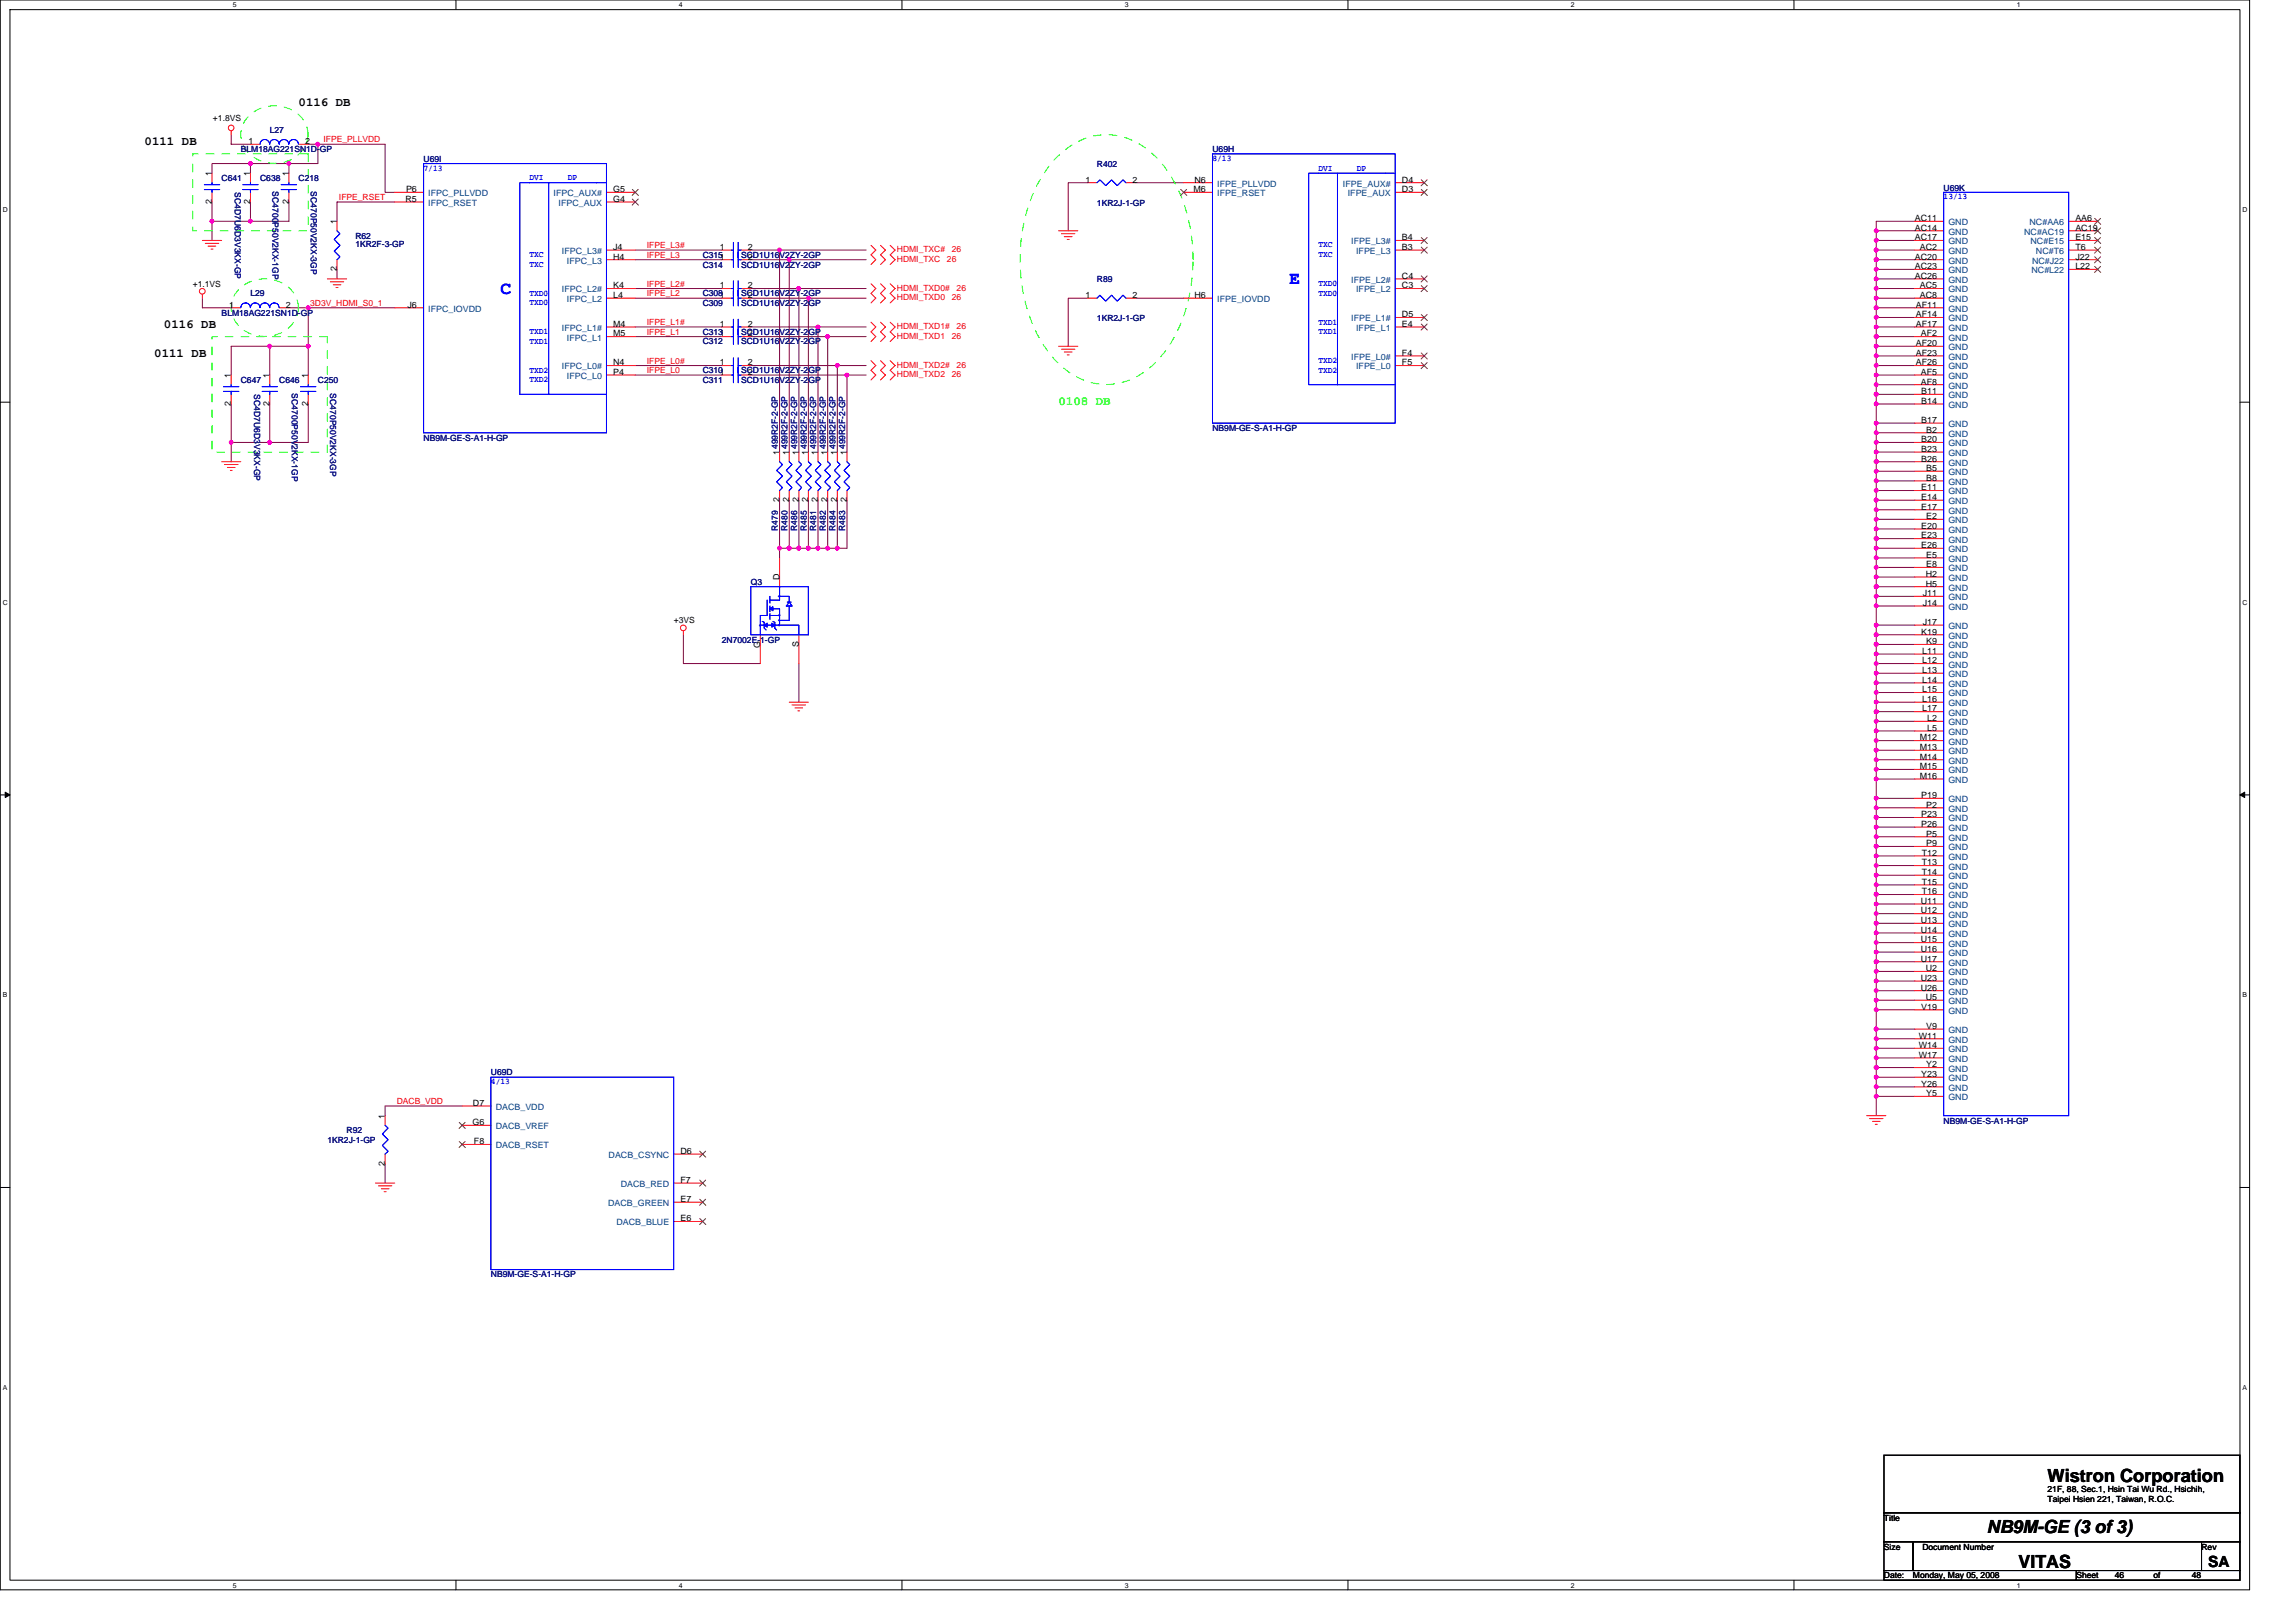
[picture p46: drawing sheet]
<svg xmlns="http://www.w3.org/2000/svg" width="297mm" height="210mm" viewBox="0 0 297 210" stroke-linecap="round" stroke-linejoin="round" font-family="sans-serif">
<defs><g id="words">
<g font-size="2.3" fill="#00f">
<text x="64.8" y="38">C</text>
<text x="166.8" y="36.8">E</text>
</g>
<g font-size="2.3">
<text x="264.9" y="191.7">Wistron Corporation</text>
<text x="257" y="198.4">NB9M-GE (3 of 3)</text>
<text x="261.2" y="202.9">VITAS</text>
</g>
<text font-size="2" x="285.7" y="202.7">SA</text>
<g font-size="1.6">
<text x="38.6" y="13.8">0116 DB</text>
<text x="18.7" y="18.8">0111 DB</text>
<text x="20" y="46.1">0111 DB</text>
<text x="21.2" y="42.4">0116 DB</text>
</g>
<text font-size="1.6" fill="#0f0" x="136.9" y="52.4">0108 DB</text>
<g font-size="1.6" fill="#00f">
<text x="100.3" y="77.3">.</text>
<text x="97.9" y="81">.</text>
<text x="100.3" y="79.8">.</text>
<text x="100.3" y="80.4">.</text>
<text x="100.3" y="81">.</text>
</g>
<g font-size="1.1">
<text x="27.6" y="15.7">+1.8VS</text>
<text x="27.4" y="22.8" transform="rotate(-90 27.4 22.8)">1</text>
<text x="32.1" y="18.6">1</text>
<text x="32.4" y="22.8" transform="rotate(-90 32.4 22.8)">1</text>
<text x="37.4" y="22.8" transform="rotate(-90 37.4 22.8)">1</text>
<text x="39.5" y="18.6">2</text>
<text x="140.4" y="23.6">1</text>
<text x="146.5" y="23.6">2</text>
<text x="154.5" y="23.6">N6</text>
<text x="181.4" y="23.6">D4</text>
<text x="27.4" y="26.4" transform="rotate(-90 27.4 26.4)">2</text>
<text x="32.4" y="26.4" transform="rotate(-90 32.4 26.4)">2</text>
<text x="37.4" y="26.4" transform="rotate(-90 37.4 26.4)">2</text>
<text x="43.6" y="29" transform="rotate(-90 43.6 29)">1</text>
<text x="52.5" y="26.1">R5</text>
<text x="52.5" y="24.9">P6</text>
<text x="79.3" y="24.9">G5</text>
<text x="79.3" y="26.1">G4</text>
<text x="154.4" y="24.9">M6</text>
<text x="181.4" y="24.9">D3</text>
<text x="247.7" y="28.6">AC11</text>
<text x="247.7" y="29.8">AC14</text>
<text x="268.5" y="29.8">AC19</text>
<text x="268.5" y="28.6">AA6</text>
<text x="43.6" y="35.1" transform="rotate(-90 43.6 35.1)">2</text>
<text x="79.3" y="32.3">J4</text>
<text x="79.3" y="33.6">H4</text>
<text x="93.1" y="32.3">1</text>
<text x="96.7" y="32.3">2</text>
<text x="96.7" y="33.6">2</text>
<text x="181.4" y="32.3">B3</text>
<text x="181.4" y="31.1">B4</text>
<text x="247.7" y="31.1">AC17</text>
<text x="247.7" y="34.8">AC23</text>
<text x="247.7" y="33.6">AC20</text>
<text x="248.4" y="32.3">AC2</text>
<text x="268.5" y="32.3">T6</text>
<text x="268.5" y="34.8">L22</text>
<text x="268.5" y="33.6">J22</text>
<text x="268.5" y="31.1">E15</text>
<text x="24.9" y="37.1">+1.1VS</text>
<text x="29.7" y="39.8">1</text>
<text x="37" y="39.8">2</text>
<text x="52.7" y="39.8">J6</text>
<text x="79.3" y="37.3">K4</text>
<text x="79.3" y="38.6">L4</text>
<text x="93.1" y="37.3">1</text>
<text x="96.7" y="38.6">2</text>
<text x="96.7" y="37.3">2</text>
<text x="140.4" y="38.6">1</text>
<text x="146.5" y="38.6">2</text>
<text x="154.5" y="38.6">H6</text>
<text x="181.4" y="37.3">C3</text>
<text x="181.4" y="36.1">C4</text>
<text x="181.4" y="41.1">D5</text>
<text x="247.7" y="36.1">AC26</text>
<text x="247.9" y="39.8">AF11</text>
<text x="247.9" y="41.1">AF14</text>
<text x="248.4" y="37.3">AC5</text>
<text x="248.4" y="38.6">AC8</text>
<text x="79.3" y="42.3">M4</text>
<text x="79.3" y="47.3">N4</text>
<text x="79.3" y="43.5">M5</text>
<text x="93.1" y="42.3">1</text>
<text x="93.1" y="47.3">1</text>
<text x="96.7" y="43.5">2</text>
<text x="96.7" y="42.3">2</text>
<text x="96.7" y="47.3">2</text>
<text x="181.4" y="42.3">E4</text>
<text x="181.4" y="47.3">F5</text>
<text x="181.4" y="46">F4</text>
<text x="247.9" y="44.8">AF20</text>
<text x="247.9" y="46">AF23</text>
<text x="247.9" y="47.3">AF26</text>
<text x="247.9" y="42.3">AF17</text>
<text x="248.5" y="43.5">AF2</text>
<text x="29.9" y="52.5" transform="rotate(-90 29.9 52.5)">2</text>
<text x="29.9" y="48.9" transform="rotate(-90 29.9 48.9)">1</text>
<text x="34.9" y="52.5" transform="rotate(-90 34.9 52.5)">2</text>
<text x="34.9" y="48.9" transform="rotate(-90 34.9 48.9)">1</text>
<text x="39.9" y="52.5" transform="rotate(-90 39.9 52.5)">2</text>
<text x="39.9" y="48.9" transform="rotate(-90 39.9 48.9)">1</text>
<text x="79.3" y="48.5">P4</text>
<text x="96.7" y="48.5">2</text>
<text x="248.5" y="49.8">AF8</text>
<text x="248.5" y="48.5">AF5</text>
<text x="248.6" y="51">B11</text>
<text x="248.6" y="52.3">B14</text>
<text x="100.8" y="58.9" transform="rotate(-90 100.8 58.9)">1499R2F-2-GP</text>
<text x="102.1" y="58.9" transform="rotate(-90 102.1 58.9)">1499R2F-2-GP</text>
<text x="103.3" y="58.9" transform="rotate(-90 103.3 58.9)">1499R2F-2-GP</text>
<text x="104.6" y="58.9" transform="rotate(-90 104.6 58.9)">1499R2F-2-GP</text>
<text x="105.8" y="58.9" transform="rotate(-90 105.8 58.9)">1499R2F-2-GP</text>
<text x="107.1" y="58.9" transform="rotate(-90 107.1 58.9)">1499R2F-2-GP</text>
<text x="108.3" y="58.9" transform="rotate(-90 108.3 58.9)">1499R2F-2-GP</text>
<text x="109.6" y="58.9" transform="rotate(-90 109.6 58.9)">1499R2F-2-GP</text>
<text x="248.6" y="59.7">B26</text>
<text x="248.6" y="54.7">B17</text>
<text x="248.6" y="57.2">B20</text>
<text x="248.6" y="58.5">B23</text>
<text x="249.2" y="56">B2</text>
<text x="100.8" y="65" transform="rotate(-90 100.8 65)">2</text>
<text x="102.1" y="65" transform="rotate(-90 102.1 65)">2</text>
<text x="103.3" y="65" transform="rotate(-90 103.3 65)">2</text>
<text x="104.6" y="65" transform="rotate(-90 104.6 65)">2</text>
<text x="105.8" y="65" transform="rotate(-90 105.8 65)">2</text>
<text x="107.1" y="65" transform="rotate(-90 107.1 65)">2</text>
<text x="108.3" y="65" transform="rotate(-90 108.3 65)">2</text>
<text x="109.6" y="65" transform="rotate(-90 109.6 65)">2</text>
<text x="248.6" y="63.5">E11</text>
<text x="248.6" y="64.7">E14</text>
<text x="248.6" y="66">E17</text>
<text x="249.2" y="61">B5</text>
<text x="249.2" y="62.2">B8</text>
<text x="248.6" y="68.4">E20</text>
<text x="248.6" y="69.7">E23</text>
<text x="248.6" y="70.9">E26</text>
<text x="249.2" y="67.2">E2</text>
<text x="100.8" y="75.1" transform="rotate(-90 100.8 75.1)">D</text>
<text x="248.7" y="77.2">J11</text>
<text x="249.1" y="74.7">H2</text>
<text x="249.1" y="75.9">H5</text>
<text x="249.2" y="72.2">E5</text>
<text x="249.2" y="73.4">E8</text>
<text x="87.2" y="80.7">+3VS</text>
<text x="98.3" y="83.9" transform="rotate(-90 98.3 83.9)">G</text>
<text x="103.3" y="83.8" transform="rotate(-90 103.3 83.8)">S</text>
<text x="248.6" y="82.1">K19</text>
<text x="248.7" y="78.4">J14</text>
<text x="248.7" y="80.9">J17</text>
<text x="249.2" y="83.4">K9</text>
<text x="248.7" y="88.3">L14</text>
<text x="248.7" y="89.6">L15</text>
<text x="248.7" y="84.6">L11</text>
<text x="248.7" y="85.9">L12</text>
<text x="248.7" y="87.1">L13</text>
<text x="248.4" y="95.8">M12</text>
<text x="248.7" y="90.8">L16</text>
<text x="248.7" y="92.1">L17</text>
<text x="249.3" y="93.3">L2</text>
<text x="249.3" y="94.6">L5</text>
<text x="248.4" y="97.1">M13</text>
<text x="248.4" y="100.8">M16</text>
<text x="248.4" y="99.5">M15</text>
<text x="248.4" y="98.3">M14</text>
<text x="248.6" y="105.8">P23</text>
<text x="248.6" y="107">P26</text>
<text x="248.6" y="103.3">P19</text>
<text x="249.2" y="104.5">P2</text>
<text x="248.6" y="110.7">T12</text>
<text x="248.6" y="112">T13</text>
<text x="248.6" y="113.2">T14</text>
<text x="249.2" y="108.3">P5</text>
<text x="249.2" y="109.5">P9</text>
<text x="248.5" y="117">U11</text>
<text x="248.5" y="119.5">U13</text>
<text x="248.5" y="118.2">U12</text>
<text x="248.6" y="115.7">T16</text>
<text x="248.6" y="114.5">T15</text>
<text x="248.5" y="120.7">U14</text>
<text x="248.5" y="122">U15</text>
<text x="248.5" y="124.4">U17</text>
<text x="248.5" y="123.2">U16</text>
<text x="249.1" y="125.7">U2</text>
<text x="248.5" y="126.9">U23</text>
<text x="248.5" y="128.2">U26</text>
<text x="248.6" y="130.7">V19</text>
<text x="249.1" y="129.4">U5</text>
<text x="248.2" y="135.6">W14</text>
<text x="248.2" y="136.9">W17</text>
<text x="248.2" y="134.4">W11</text>
<text x="249.2" y="133.2">V9</text>
<text x="61.2" y="143.1">D7</text>
<text x="248.6" y="139.4">Y23</text>
<text x="248.6" y="140.6">Y26</text>
<text x="249.2" y="138.1">Y2</text>
<text x="249.2" y="141.9">Y5</text>
<text x="49.8" y="144.8" transform="rotate(-90 49.8 144.8)">1</text>
<text x="61.1" y="145.6">G6</text>
<text x="61.3" y="148.1">F8</text>
<text x="88" y="149.3">D6</text>
<text x="49.8" y="150.9" transform="rotate(-90 49.8 150.9)">2</text>
<text x="88" y="153.1">F7</text>
<text x="88" y="155.6">E7</text>
<text x="88" y="158.1">E6</text>
<text x="243.7" y="196.8">Title</text>
<text x="264.9" y="193.1">21F, 88, Sec.1, Hsin Tai Wu Rd., Hsichih,</text>
<text x="264.9" y="194.4">Taipei Hsien 221, Taiwan, R.O.C.</text>
<text x="243.7" y="200.5">Size</text>
<text x="248.7" y="200.5">Document Number</text>
<text x="284.8" y="200.5">Rev</text>
<text x="243.7" y="204.3">Date:</text>
<text x="247.5" y="204.3">Monday, May 05, 2008</text>
<text x="268.6" y="204.3">Sheet</text>
<text x="273.6" y="204.3">46</text>
<text x="278.6" y="204.3">of</text>
<text x="283.6" y="204.3">48</text>
</g>
<g font-size="1.1" fill="#000080">
<text x="34.9" y="17.2">L27</text>
<text x="28.7" y="23.4">C641</text>
<text x="31.2" y="19.7">BLM18AG221SN1D-GP</text>
<text x="33.7" y="23.4">C638</text>
<text x="38.6" y="23.4">C218</text>
<text x="54.8" y="20.9">U69I</text>
<text x="141.9" y="21.5">R402</text>
<text x="156.9" y="19.7">U69H</text>
<text x="30.4" y="24.9" transform="rotate(90 30.4 24.9)">SC4D7U6D3V3KX-GP</text>
<text x="35.2" y="24.8" transform="rotate(90 35.2 24.8)">SC4700P50V2KX-1GP</text>
<text x="40.2" y="24.8" transform="rotate(90 40.2 24.8)">SC470P50V2KX-3GP</text>
<text x="141.9" y="26.6">1KR2J-1-GP</text>
<text x="251.5" y="24.7">U69K</text>
<text x="46" y="30.9">R62</text>
<text x="46" y="32">1KR2F-3-GP</text>
<text x="90.9" y="33.4">C3151</text>
<text x="90.9" y="34.6">C314</text>
<text x="95.9" y="33.4">SCD1U16V2ZY-2GP</text>
<text x="95.9" y="34.6">SCD1U16V2ZY-2GP</text>
<text x="28.7" y="40.9">BLM18AG221SN1D-GP</text>
<text x="32.4" y="38.4">L29</text>
<text x="90.9" y="39.6">C309</text>
<text x="90.9" y="38.4">C3081</text>
<text x="95.9" y="39.6">SCD1U16V2ZY-2GP</text>
<text x="95.9" y="38.4">SCD1U16V2ZY-2GP</text>
<text x="141.9" y="36.5">R89</text>
<text x="141.9" y="41.6">1KR2J-1-GP</text>
<text x="90.9" y="44.6">C312</text>
<text x="90.9" y="43.3">C3131</text>
<text x="95.9" y="44.6">SCD1U16V2ZY-2GP</text>
<text x="95.9" y="43.3">SCD1U16V2ZY-2GP</text>
<text x="31.2" y="49.6">C647</text>
<text x="32.9" y="51" transform="rotate(90 32.9 51)">SC4D7U6D3V3KX-GP</text>
<text x="36.1" y="49.6">C646</text>
<text x="37.7" y="50.9" transform="rotate(90 37.7 50.9)">SC4700P50V2KX-1GP</text>
<text x="41.1" y="49.6">C250</text>
<text x="42.7" y="50.9" transform="rotate(90 42.7 50.9)">SC470P50V2KX-3GP</text>
<text x="90.9" y="49.6">C311</text>
<text x="90.9" y="48.3">C3101</text>
<text x="95.9" y="49.6">SCD1U16V2ZY-2GP</text>
<text x="95.9" y="48.3">SCD1U16V2ZY-2GP</text>
<text x="54.8" y="57">NB9M-GE-S-A1-H-GP</text>
<text x="156.9" y="55.8">NB9M-GE-S-A1-H-GP</text>
<text x="100.6" y="68.7" transform="rotate(-90 100.6 68.7)">R479</text>
<text x="101.9" y="68.7" transform="rotate(-90 101.9 68.7)">R480</text>
<text x="103.1" y="68.7" transform="rotate(-90 103.1 68.7)">R486</text>
<text x="104.4" y="68.7" transform="rotate(-90 104.4 68.7)">R485</text>
<text x="105.6" y="68.7" transform="rotate(-90 105.6 68.7)">R481</text>
<text x="106.8" y="68.7" transform="rotate(-90 106.8 68.7)">R482</text>
<text x="108.1" y="68.7" transform="rotate(-90 108.1 68.7)">R484</text>
<text x="109.3" y="68.7" transform="rotate(-90 109.3 68.7)">R483</text>
<text x="97.1" y="75.7">Q3</text>
<text x="93.4" y="83.2">2N7002E-1-GP</text>
<text x="63.5" y="139.2">U69D</text>
<text x="42.4" y="147.9">1KR2J-1-GP</text>
<text x="44.8" y="146.6">R92</text>
<text x="251.5" y="145.4">NB9M-GE-S-A1-H-GP</text>
<text x="63.5" y="165.3">NB9M-GE-S-A1-H-GP</text>
</g>
<g font-size="1.1" fill="#f00">
<text x="41.9" y="18.4">IFPE_PLLVDD</text>
<text x="43.9" y="25.9">IFPE_RSET</text>
<text x="83.7" y="32.1">IFPE_L3#</text>
<text x="83.7" y="33.4">IFPE_L3</text>
<text x="116" y="33.9">HDMI_TXC</text>
<text x="116" y="32.6">HDMI_TXC#</text>
<text x="122.5" y="33.9">26</text>
<text x="123.1" y="32.6">26</text>
<text x="40.1" y="39.6">3D3V_HDMI_S0_1</text>
<text x="83.7" y="37.1">IFPE_L2#</text>
<text x="83.7" y="38.3">IFPE_L2</text>
<text x="116" y="38.9">HDMI_TXD0</text>
<text x="116" y="37.6">HDMI_TXD0#</text>
<text x="123.1" y="38.9">26</text>
<text x="123.8" y="37.6">26</text>
<text x="83.7" y="42.1">IFPE_L1#</text>
<text x="83.7" y="43.3">IFPE_L1</text>
<text x="83.7" y="47.1">IFPE_L0#</text>
<text x="116" y="43.8">HDMI_TXD1</text>
<text x="116" y="42.6">HDMI_TXD1#</text>
<text x="116" y="47.6">HDMI_TXD2#</text>
<text x="123.1" y="43.8">26</text>
<text x="123.8" y="42.6">26</text>
<text x="123.8" y="47.6">26</text>
<text x="83.7" y="48.3">IFPE_L0</text>
<text x="116" y="48.8">HDMI_TXD2</text>
<text x="123.1" y="48.8">26</text>
<text x="51.3" y="142.9">DACB_VDD</text>
</g>
<g font-size="1.1" fill="#00f">
<text x="54.8" y="22.1">7/13</text>
<text x="68.5" y="23.3">DVI</text>
<text x="73.5" y="23.3">DP</text>
<text x="156.9" y="20.8">8/13</text>
<text x="170.6" y="22.1">DVI</text>
<text x="175.5" y="22.1">DP</text>
<text x="251.5" y="25.8">13/13</text>
<text x="68.5" y="33.3">TXC</text>
<text x="68.5" y="34.5">TXC</text>
<text x="170.6" y="32">TXC</text>
<text x="170.6" y="33.3">TXC</text>
<text x="68.5" y="38.2">TXD0</text>
<text x="68.5" y="39.5">TXD0</text>
<text x="170.6" y="37">TXD0</text>
<text x="170.6" y="38.2">TXD0</text>
<text x="170.6" y="42">TXD1</text>
<text x="68.5" y="43.2">TXD1</text>
<text x="68.5" y="44.5">TXD1</text>
<text x="170.6" y="43.2">TXD1</text>
<text x="170.6" y="47">TXD2</text>
<text x="68.5" y="48.2">TXD2</text>
<text x="68.5" y="49.4">TXD2</text>
<text x="170.6" y="48.2">TXD2</text>
<text x="63.5" y="140.3">4/13</text>
</g>
<g font-size="1.1" fill="#004080">
<text x="55.4" y="26.6">IFPC_RSET</text>
<text x="55.4" y="25.4">IFPC_PLLVDD</text>
<text x="71.6" y="25.4">IFPC_AUX#</text>
<text x="72.3" y="26.6">IFPC_AUX</text>
<text x="157.5" y="25.4">IFPE_RSET</text>
<text x="157.5" y="24.2">IFPE_PLLVDD</text>
<text x="173.7" y="24.2">IFPE_AUX#</text>
<text x="174.4" y="25.4">IFPE_AUX</text>
<text x="252.1" y="29.1">GND</text>
<text x="262.6" y="29.1">NC#AA6</text>
<text x="72.7" y="32.9">IFPC_L3#</text>
<text x="73.3" y="34.1">IFPC_L3</text>
<text x="174.8" y="31.6">IFPE_L3#</text>
<text x="175.4" y="32.9">IFPE_L3</text>
<text x="252.1" y="31.6">GND</text>
<text x="252.1" y="32.9">GND</text>
<text x="252.1" y="35.4">GND</text>
<text x="252.1" y="30.4">GND</text>
<text x="252.1" y="34.1">GND</text>
<text x="261.9" y="30.4">NC#AC19</text>
<text x="262.7" y="31.6">NC#E15</text>
<text x="262.8" y="35.4">NC#L22</text>
<text x="262.9" y="34.1">NC#J22</text>
<text x="263.4" y="32.9">NC#T6</text>
<text x="55.4" y="40.3">IFPC_IOVDD</text>
<text x="72.7" y="37.8">IFPC_L2#</text>
<text x="73.3" y="39.1">IFPC_L2</text>
<text x="157.5" y="39.1">IFPE_IOVDD</text>
<text x="174.8" y="36.6">IFPE_L2#</text>
<text x="174.8" y="41.6">IFPE_L1#</text>
<text x="175.4" y="37.8">IFPE_L2</text>
<text x="252.1" y="36.6">GND</text>
<text x="252.1" y="37.8">GND</text>
<text x="252.1" y="39.1">GND</text>
<text x="252.1" y="40.3">GND</text>
<text x="252.1" y="41.6">GND</text>
<text x="72.7" y="42.8">IFPC_L1#</text>
<text x="72.7" y="47.8">IFPC_L0#</text>
<text x="73.3" y="44.1">IFPC_L1</text>
<text x="174.8" y="46.6">IFPE_L0#</text>
<text x="175.4" y="42.8">IFPE_L1</text>
<text x="175.4" y="47.8">IFPE_L0</text>
<text x="252.1" y="44.1">GND</text>
<text x="252.1" y="45.3">GND</text>
<text x="252.1" y="46.6">GND</text>
<text x="252.1" y="47.8">GND</text>
<text x="252.1" y="42.8">GND</text>
<text x="73.3" y="49">IFPC_L0</text>
<text x="252.1" y="50.3">GND</text>
<text x="252.1" y="51.5">GND</text>
<text x="252.1" y="49">GND</text>
<text x="252.1" y="52.8">GND</text>
<text x="252.1" y="55.3">GND</text>
<text x="252.1" y="56.5">GND</text>
<text x="252.1" y="57.8">GND</text>
<text x="252.1" y="59">GND</text>
<text x="252.1" y="60.3">GND</text>
<text x="252.1" y="61.5">GND</text>
<text x="252.1" y="62.7">GND</text>
<text x="252.1" y="64">GND</text>
<text x="252.1" y="65.2">GND</text>
<text x="252.1" y="67.7">GND</text>
<text x="252.1" y="69">GND</text>
<text x="252.1" y="70.2">GND</text>
<text x="252.1" y="71.5">GND</text>
<text x="252.1" y="66.5">GND</text>
<text x="252.1" y="72.7">GND</text>
<text x="252.1" y="73.9">GND</text>
<text x="252.1" y="75.2">GND</text>
<text x="252.1" y="76.4">GND</text>
<text x="252.1" y="77.7">GND</text>
<text x="252.1" y="78.9">GND</text>
<text x="252.1" y="81.4">GND</text>
<text x="252.1" y="82.7">GND</text>
<text x="252.1" y="83.9">GND</text>
<text x="252.1" y="88.9">GND</text>
<text x="252.1" y="85.2">GND</text>
<text x="252.1" y="86.4">GND</text>
<text x="252.1" y="87.6">GND</text>
<text x="252.1" y="90.1">GND</text>
<text x="252.1" y="91.4">GND</text>
<text x="252.1" y="92.6">GND</text>
<text x="252.1" y="93.9">GND</text>
<text x="252.1" y="95.1">GND</text>
<text x="252.1" y="97.6">GND</text>
<text x="252.1" y="96.4">GND</text>
<text x="252.1" y="101.3">GND</text>
<text x="252.1" y="100.1">GND</text>
<text x="252.1" y="98.8">GND</text>
<text x="252.1" y="105.1">GND</text>
<text x="252.1" y="106.3">GND</text>
<text x="252.1" y="107.5">GND</text>
<text x="252.1" y="103.8">GND</text>
<text x="252.1" y="108.8">GND</text>
<text x="252.1" y="111.3">GND</text>
<text x="252.1" y="112.5">GND</text>
<text x="252.1" y="113.8">GND</text>
<text x="252.1" y="110">GND</text>
<text x="252.1" y="117.5">GND</text>
<text x="252.1" y="120">GND</text>
<text x="252.1" y="116.3">GND</text>
<text x="252.1" y="115">GND</text>
<text x="252.1" y="118.7">GND</text>
<text x="252.1" y="121.2">GND</text>
<text x="252.1" y="122.5">GND</text>
<text x="252.1" y="125">GND</text>
<text x="252.1" y="123.7">GND</text>
<text x="252.1" y="127.5">GND</text>
<text x="252.1" y="126.2">GND</text>
<text x="252.1" y="129.9">GND</text>
<text x="252.1" y="131.2">GND</text>
<text x="252.1" y="128.7">GND</text>
<text x="252.1" y="133.7">GND</text>
<text x="252.1" y="136.2">GND</text>
<text x="252.1" y="137.4">GND</text>
<text x="252.1" y="134.9">GND</text>
<text x="64.1" y="143.6">DACB_VDD</text>
<text x="252.1" y="139.9">GND</text>
<text x="252.1" y="138.7">GND</text>
<text x="252.1" y="142.4">GND</text>
<text x="252.1" y="141.2">GND</text>
<text x="64.1" y="146.1">DACB_VREF</text>
<text x="64.1" y="148.6">DACB_RSET</text>
<text x="78.7" y="149.9">DACB_CSYNC</text>
<text x="80.3" y="153.6">DACB_RED</text>
<text x="78.7" y="156.1">DACB_GREEN</text>
<text x="79.8" y="158.6">DACB_BLUE</text>
</g>
<g font-size=".9">
<text x="30.1" y="1">5</text>
<text x="87.8" y="1">4</text>
<text x="145.5" y="1">3</text>
<text x="203.2" y="1">2</text>
<text x="260.9" y="1">1</text>
<text x=".4" y="27.5">D</text>
<text x="290.1" y="27.5">D</text>
<text x=".4" y="78.3">C</text>
<text x="290.1" y="78.3">C</text>
<text x=".4" y="129.1">B</text>
<text x="290.1" y="129.1">B</text>
<text x=".4" y="179.9">A</text>
<text x="290.1" y="179.9">A</text>
<text x="30.1" y="205.4">5</text>
<text x="87.8" y="205.4">4</text>
<text x="145.5" y="205.4">3</text>
<text x="203.2" y="205.4">2</text>
<text x="260.9" y="205.4">1</text>
</g>
</g></defs>
<path d="M0 0h291v205.7h-291zM1.3 1.2h288.5v203.3h-288.5z" fill="none" stroke="#000" stroke-width=".13"/>
<g fill="#fff">
<path d="M30.1 .1h.5v1h-.5z"/>
<path d="M30.1 204.6h.5v1h-.5z"/>
</g>
<path d="M59 0v1.2M59 204.5v1.2" fill="none" stroke="#000" stroke-width=".13"/>
<g fill="#fff">
<path d="M87.8 .1h.5v1h-.5z"/>
<path d="M87.8 204.6h.5v1h-.5z"/>
</g>
<path d="M116.7 0v1.2M116.7 204.5v1.2" fill="none" stroke="#000" stroke-width=".13"/>
<g fill="#fff">
<path d="M145.5 .1h.5v1h-.5z"/>
<path d="M145.5 204.6h.5v1h-.5z"/>
</g>
<path d="M174.4 0v1.2M174.4 204.5v1.2" fill="none" stroke="#000" stroke-width=".13"/>
<g fill="#fff">
<path d="M203.2 .1h.5v1h-.5z"/>
<path d="M203.2 204.6h.5v1h-.5z"/>
</g>
<path d="M232.1 0v1.2M232.1 204.5v1.2" fill="none" stroke="#000" stroke-width=".13"/>
<g fill="#fff">
<path d="M260.9 .1h.5v1h-.5z"/>
<path d="M260.9 204.6h.5v1h-.5z"/>
<path d="M.4 26.6h.6v1h-.6z"/>
<path d="M290.1 26.6h.6v1h-.6z"/>
<path d="M.4 77.4h.6v1h-.6z"/>
<path d="M290.1 77.4h.6v1h-.6z"/>
</g>
<path d="M0 52h1.3M289.8 52h1.2" fill="none" stroke="#000" stroke-width=".13"/>
<g fill="#fff">
<path d="M.4 128.3h.5v1h-.5z"/>
<path d="M290.1 128.3h.6v1h-.6z"/>
</g>
<path d="M0 102.9h1.3M289.8 102.9h1.2" fill="none" stroke="#000" stroke-width=".13"/>
<path d="M.7 102.5l.6 .4-.6 .3zM289.8 102.9l.6-.4v.7z" fill="#000" stroke="#000" stroke-width=".13"/>
<g fill="#fff">
<path d="M.4 179.1h.5v1h-.5z"/>
<path d="M290.1 179.1h.6v1h-.6z"/>
</g>
<path d="M0 153.7h1.3M289.8 153.7h1.2M243.7 199.5h3.8v3.7h-3.8zM243.7 188.3h46.1v7.5h-46.1zM243.7 195.8h46.1v3.7h-46.1zM247.5 199.5h37.3v3.7h-37.3zM284.8 199.5h5v3.7h-5zM243.7 203.2h24.9v1.3h-24.9zM268.6 203.2h21.2v1.3h-21.2z" fill="none" stroke="#000" stroke-width=".13"/>
<g fill="none" stroke="#800040" stroke-width=".13">
<path d="M29.9 17.4v1.3h2.5M39.9 18.7h9.9v6.2h1.3M41.1 18.7v2.5h-3.7v1.2M26.2 38.6v1.2h3.7M27.4 26.1v5M32.4 21.2h-5v1.2M32.4 26.1v2.5M37.4 21.2h-5v1.2M37.4 26.1v2.5h-10M37.4 39.8h13.7M39.9 39.8v8.7M43.6 34.9v1.2"/>
<path d="M51.1 26.1h-7.5v2.5M82.2 33.6h11.2M82.2 37.3h11.2M82.2 38.6h11.2M82.2 32.4h11.2M97.1 33.6h15M97.1 37.3h15M97.1 38.6h15M97.1 32.4h15M100.9 32.4v26.1M102.1 33.6v24.9M103.4 37.3v21.2"/>
<path d="M104.6 38.6v19.9M140.7 23.6h-2.5v6.3M140.7 38.6h-2.5v6.2M146.9 38.6h6.2M146.9 23.6h6.2M242.7 33.6h5M242.7 39.8h5M242.7 37.3h5M242.7 38.6h5M242.7 34.9h5M242.7 36.1h5M242.7 32.4h5"/>
<path d="M242.7 31.1h5M242.7 29.9h5M247.7 28.6h-5v105.8M29.9 52.3v7.5M34.9 44.8v3.7M34.9 52.3v5M39.9 52.3v5h-10M39.9 44.8h-10v3.7M82.2 43.6h11.2M82.2 47.3h11.2M82.2 48.5h11.2M82.2 42.3h11.2"/>
<path d="M97.1 43.6h15M97.1 47.3h15M97.1 48.5h15M97.1 42.3h15M105.8 42.3v16.2M107.1 43.6v14.9M108.3 47.3v11.2M109.6 48.5v10M242.7 59.8h5M242.7 58.5h5M242.7 57.3h5M242.7 56h5"/>
<path d="M242.7 54.8h5M242.7 43.6h5M242.7 49.8h5M242.7 47.3h5M242.7 48.5h5M242.7 44.8h5M242.7 46.1h5M242.7 52.3h5M242.7 51h5M242.7 42.3h5M242.7 41.1h5M100.9 64.7v7.5"/>
<path d="M102.1 64.7v6.3M103.4 64.7v6.3M104.6 64.7v6.3M105.8 64.7v6.3M107.1 64.7v6.3M108.3 64.7v6.3M109.6 64.7v6.3h-8.7M242.7 69.7h5M242.7 75.9h5M242.7 73.4h5M242.7 74.7h5M242.7 71h5"/>
<path d="M242.7 72.2h5M242.7 78.4h5M242.7 77.2h5M242.7 66h5M242.7 63.5h5M242.7 64.7h5M242.7 61h5M242.7 62.2h5M242.7 68.5h5M242.7 67.2h5M88.4 82.1v3.8h10M103.4 85.9v5"/>
<path d="M242.7 98.3h5M242.7 95.8h5M242.7 97.1h5M242.7 93.3h5M242.7 94.6h5M242.7 99.6h5M242.7 83.4h5M242.7 89.6h5M242.7 87.1h5M242.7 88.4h5M242.7 84.6h5M242.7 85.9h5"/>
<path d="M242.7 90.9h5M242.7 92.1h5M242.7 80.9h5M242.7 82.1h5M242.7 119.5h5M242.7 109.5h5M242.7 115.8h5M242.7 113.3h5M242.7 114.5h5M242.7 110.8h5M242.7 112h5M242.7 118.2h5"/>
<path d="M242.7 117h5M242.7 100.8h5M242.7 108.3h5M242.7 107h5M242.7 105.8h5M242.7 104.5h5M242.7 103.3h5M242.7 134.4v1.3h5M242.7 135.7v8.7M242.7 139.4h5M242.7 136.9h5M242.7 138.2h5"/>
<path d="M242.7 134.4h5M242.7 129.4h5M242.7 130.7h5M242.7 133.2h5M242.7 125.7h5M242.7 123.2h5M242.7 124.5h5M242.7 120.7h5M242.7 122h5M242.7 128.2h5M242.7 127h5M49.8 150.6v2.5"/>
<path d="M59.8 143.1h-10v1.3M242.7 141.9h5M242.7 140.7h5"/>
</g>
<g fill="#f0f" stroke="#f0f" stroke-width=".13">
<circle cx="242.7" cy="141.9" r=".24"/>
<circle cx="242.7" cy="140.6" r=".24"/>
<circle cx="242.7" cy="138.1" r=".24"/>
<circle cx="242.7" cy="136.9" r=".24"/>
<circle cx="242.7" cy="134.4" r=".24"/>
<circle cx="242.7" cy="129.4" r=".24"/>
<circle cx="242.7" cy="130.7" r=".24"/>
<circle cx="242.7" cy="133.2" r=".24"/>
<circle cx="242.7" cy="119.5" r=".24"/>
<circle cx="242.7" cy="124.4" r=".24"/>
<circle cx="242.7" cy="126.9" r=".24"/>
<circle cx="242.7" cy="123.2" r=".24"/>
<circle cx="242.7" cy="122" r=".24"/>
<circle cx="242.7" cy="120.7" r=".24"/>
<circle cx="242.7" cy="109.5" r=".24"/>
<circle cx="242.7" cy="115.7" r=".24"/>
<circle cx="242.7" cy="113.3" r=".24"/>
<circle cx="242.7" cy="114.5" r=".24"/>
<circle cx="242.7" cy="110.8" r=".24"/>
<circle cx="242.7" cy="112" r=".24"/>
<circle cx="242.7" cy="117" r=".24"/>
<circle cx="242.7" cy="118.2" r=".24"/>
<circle cx="242.7" cy="97.1" r=".24"/>
<circle cx="242.7" cy="100.8" r=".24"/>
<circle cx="242.7" cy="94.6" r=".24"/>
<circle cx="242.7" cy="95.8" r=".24"/>
<circle cx="242.7" cy="98.3" r=".24"/>
<circle cx="242.7" cy="93.3" r=".24"/>
<circle cx="242.7" cy="92.1" r=".24"/>
<circle cx="242.7" cy="108.3" r=".24"/>
<circle cx="242.7" cy="107" r=".24"/>
<circle cx="242.7" cy="105.8" r=".24"/>
<circle cx="242.7" cy="104.5" r=".24"/>
<circle cx="242.7" cy="103.3" r=".24"/>
<circle cx="242.7" cy="83.4" r=".24"/>
<circle cx="242.7" cy="88.4" r=".24"/>
<circle cx="242.7" cy="90.9" r=".24"/>
<circle cx="242.7" cy="85.9" r=".24"/>
<circle cx="242.7" cy="84.6" r=".24"/>
<circle cx="242.7" cy="87.1" r=".24"/>
<circle cx="242.7" cy="89.6" r=".24"/>
<circle cx="242.7" cy="69.7" r=".24"/>
<circle cx="242.7" cy="75.9" r=".24"/>
<circle cx="242.7" cy="73.4" r=".24"/>
<circle cx="242.7" cy="74.7" r=".24"/>
<circle cx="242.7" cy="77.2" r=".24"/>
<circle cx="242.7" cy="72.2" r=".24"/>
<circle cx="242.7" cy="80.9" r=".24"/>
<circle cx="242.7" cy="82.1" r=".24"/>
<circle cx="242.7" cy="59.7" r=".24"/>
<circle cx="242.7" cy="66" r=".24"/>
<circle cx="242.7" cy="64.7" r=".24"/>
<circle cx="242.7" cy="67.2" r=".24"/>
<circle cx="242.7" cy="62.2" r=".24"/>
<circle cx="242.7" cy="68.4" r=".24"/>
<circle cx="242.7" cy="61" r=".24"/>
<circle cx="242.7" cy="63.5" r=".24"/>
<circle cx="242.7" cy="58.5" r=".24"/>
<circle cx="242.7" cy="57.2" r=".24"/>
<circle cx="242.7" cy="56" r=".24"/>
<circle cx="242.7" cy="54.8" r=".24"/>
<circle cx="242.7" cy="43.5" r=".24"/>
<circle cx="242.7" cy="49.8" r=".24"/>
<circle cx="242.7" cy="47.3" r=".24"/>
<circle cx="242.7" cy="48.5" r=".24"/>
<circle cx="242.7" cy="44.8" r=".24"/>
<circle cx="242.7" cy="46" r=".24"/>
<circle cx="242.7" cy="51" r=".24"/>
<circle cx="242.7" cy="52.3" r=".24"/>
<circle cx="242.7" cy="33.6" r=".24"/>
<circle cx="242.7" cy="39.8" r=".24"/>
<circle cx="242.7" cy="38.6" r=".24"/>
<circle cx="242.7" cy="41.1" r=".24"/>
<circle cx="242.7" cy="37.3" r=".24"/>
<circle cx="242.7" cy="42.3" r=".24"/>
<circle cx="242.7" cy="34.8" r=".24"/>
<circle cx="242.7" cy="32.4" r=".24"/>
<circle cx="242.7" cy="31.1" r=".24"/>
<circle cx="242.7" cy="29.9" r=".24"/>
<circle cx="242.7" cy="99.6" r=".24"/>
<circle cx="242.7" cy="128.2" r=".24"/>
<circle cx="242.7" cy="36.1" r=".24"/>
<circle cx="242.7" cy="78.4" r=".24"/>
<circle cx="242.7" cy="125.7" r=".24"/>
<circle cx="242.7" cy="135.7" r=".24"/>
<circle cx="242.7" cy="139.4" r=".24"/>
<circle cx="242.7" cy="70.9" r=".24"/>
<circle cx="102.1" cy="70.9" r=".24"/>
<circle cx="103.3" cy="70.9" r=".24"/>
<circle cx="108.3" cy="70.9" r=".24"/>
<circle cx="100.8" cy="70.9" r=".24"/>
<circle cx="104.6" cy="70.9" r=".24"/>
<circle cx="105.8" cy="70.9" r=".24"/>
<circle cx="107.1" cy="70.9" r=".24"/>
<circle cx="100.8" cy="32.4" r=".24"/>
<circle cx="102.1" cy="33.6" r=".24"/>
<circle cx="103.3" cy="37.3" r=".24"/>
<circle cx="104.6" cy="38.6" r=".24"/>
<circle cx="105.8" cy="42.3" r=".24"/>
<circle cx="107.1" cy="43.5" r=".24"/>
<circle cx="108.3" cy="47.3" r=".24"/>
<circle cx="109.6" cy="48.5" r=".23"/>
<circle cx="39.9" cy="39.8" r=".24"/>
<circle cx="41.1" cy="18.7" r=".24"/>
<circle cx="34.9" cy="57.2" r=".24"/>
<circle cx="29.9" cy="57.2" r=".24"/>
<circle cx="34.9" cy="44.8" r=".24"/>
<circle cx="39.9" cy="44.8" r=".24"/>
<circle cx="32.4" cy="21.2" r=".24"/>
<circle cx="37.4" cy="21.2" r=".24"/>
<circle cx="32.4" cy="28.6" r=".24"/>
<circle cx="27.4" cy="28.6" r=".24"/>
</g>
<g fill="none" stroke="#f00" stroke-width=".13">
<path d="M29.9 16.9v.5M32.4 18.7h1.3M38.6 18.7h1.3M26.2 38.1v.5M26.2 31.1h2.5M26.6 31.5h1.7M26.9 31.9h1M27.3 32.2h.3M27.4 22.4v1.2M27.4 24.9v1.2M29.9 39.8h1.3M32.4 22.4v1.2"/>
<path d="M32.4 24.9v1.2M36.1 39.8h1.3M37.4 22.4v1.2M37.4 24.9v1.2M42.4 36.1h2.4M42.7 36.5h1.8M43.1 36.9h1M43.5 37.2h.2M43.6 28.6v1.3M43.6 33.6v1.3M51.1 39.8h3.7M51.1 24.9h3.7"/>
<path d="M51.1 26.1h3.7M78.5 38.6h3.7M78.5 32.4h3.7M78.5 37.3h3.7M78.5 24.9h3.7M78.5 33.6h3.7M78.5 26.1h3.7M93.4 38.6h1.2M93.4 32.4h1.2M93.4 37.3h1.2M93.4 33.6h1.2M95.9 38.6h1.2"/>
<path d="M95.9 32.4h1.2M95.9 37.3h1.2M95.9 33.6h1.2M112.7 36.7l.6 .6-.6 .7 .6 .6-.6 .6M112.7 31.7l.6 .7-.6 .6 .6 .6-.6 .6M113.9 36.7l.7 .6-.7 .7 .7 .6-.7 .6M113.9 31.7l.7 .7-.7 .6 .7 .6-.7 .6M115.2 36.7l.6 .6-.6 .7 .6 .6-.6 .6M115.2 31.7l.6 .7-.6 .6 .6 .6-.6 .6M136.9 29.9h2.5M137.3 30.2h1.8M137.7 30.6h1"/>
<path d="M138.1 31h.2M140.7 38.6h1.2M140.7 23.6h1.2M145.7 38.6h1.2M145.7 23.6h1.2M153.1 38.6h3.8M153.1 23.6h3.8M153.1 24.9h3.8M180.5 36.1h3.8M180.5 31.1h3.8M180.5 32.4h3.8M180.5 23.6h3.8"/>
<path d="M180.5 37.3h3.8M180.5 24.9h3.8M247.7 36.1h3.8M247.7 29.9h3.8M247.7 31.1h3.8M247.7 38.6h3.8M247.7 32.4h3.8M247.7 39.8h3.8M247.7 37.3h3.8M247.7 33.6h3.8M247.7 34.9h3.8M247.7 28.6h3.8"/>
<path d="M267.6 29.9h3.8M267.6 31.1h3.8M267.6 32.4h3.8M267.6 33.6h3.8M267.6 34.9h3.8M267.6 28.6h3.8M28.7 59.8h2.5M29.9 48.5v1.3M29.9 51v1.3M34.9 48.5v1.3M34.9 51v1.3M39.9 48.5v1.3"/>
<path d="M39.9 51v1.3M78.5 43.6h3.7M78.5 48.5h3.7M78.5 42.3h3.7M78.5 47.3h3.7M93.4 43.6h1.2M93.4 48.5h1.2M93.4 42.3h1.2M93.4 47.3h1.2M95.9 43.6h1.2M95.9 48.5h1.2M95.9 42.3h1.2"/>
<path d="M95.9 47.3h1.2M100.9 58.5v1.3M102.1 58.5v1.3M103.4 58.5v1.3M104.6 58.5v1.3M105.8 58.5v1.3M107.1 58.5v1.3M108.3 58.5v1.3M109.6 58.5v1.3M112.7 41.7l.6 .6-.6 .6 .6 .7-.6 .6M112.7 46.7l.6 .6-.6 .6 .6 .6-.6 .7M113.9 41.7l.7 .6-.7 .6 .7 .7-.7 .6"/>
<path d="M113.9 46.7l.7 .6-.7 .6 .7 .6-.7 .7M115.2 41.7l.6 .6-.6 .6 .6 .7-.6 .6M115.2 46.7l.6 .6-.6 .6 .6 .6-.6 .7M136.9 44.8h2.5M137.3 45.2h1.8M137.7 45.6h1M138.1 45.9h.2M180.5 41.1h3.8M180.5 42.3h3.8M180.5 46.1h3.8M180.5 47.3h3.8M247.7 59.8h3.8"/>
<path d="M247.7 44.8h3.8M247.7 43.6h3.8M247.7 48.5h3.8M247.7 41.1h3.8M247.7 42.3h3.8M247.7 46.1h3.8M247.7 47.3h3.8M247.7 49.8h3.8M247.7 51h3.8M247.7 54.8h3.8M247.7 56h3.8M247.7 57.3h3.8"/>
<path d="M247.7 58.5h3.8M247.7 52.3h3.8M29 60.1h1.8M29.4 60.5h1M29.8 60.9h.2M100.9 63.5v1.2M100.9 72.2v3.7M102.1 63.5v1.2M103.4 63.5v1.2M104.6 63.5v1.2M105.8 63.5v1.2M107.1 63.5v1.2"/>
<path d="M108.3 63.5v1.2M109.6 63.5v1.2M247.7 61h3.8M247.7 62.2h3.8M247.7 63.5h3.8M247.7 67.2h3.8M247.7 68.5h3.8M247.7 69.7h3.8M247.7 71h3.8M247.7 64.7h3.8M247.7 66h3.8M247.7 72.2h3.8"/>
<path d="M247.7 73.4h3.8M247.7 74.7h3.8M247.7 75.9h3.8M247.7 77.2h3.8M247.7 78.4h3.8M88.4 81.6v.5M98.4 82.1v3.8M102.1 90.9h2.5M102.5 91.2h1.7M102.8 91.6h1M103.2 92h.3M103.4 82.1v3.8"/>
<path d="M247.7 90.9h3.8M247.7 80.9h3.8M247.7 82.1h3.8M247.7 83.4h3.8M247.7 88.4h3.8M247.7 89.6h3.8M247.7 92.1h3.8M247.7 93.3h3.8M247.7 97.1h3.8M247.7 84.6h3.8M247.7 85.9h3.8M247.7 94.6h3.8"/>
<path d="M247.7 87.1h3.8M247.7 95.8h3.8M247.7 99.6h3.8M247.7 98.3h3.8M247.7 117h3.8M247.7 119.5h3.8M247.7 100.8h3.8M247.7 104.5h3.8M247.7 105.8h3.8M247.7 107h3.8M247.7 108.3h3.8M247.7 110.8h3.8"/>
<path d="M247.7 115.8h3.8M247.7 112h3.8M247.7 113.3h3.8M247.7 114.5h3.8M247.7 109.5h3.8M247.7 118.2h3.8M247.7 103.3h3.8M247.7 139.4h3.8M247.7 127h3.8M247.7 120.7h3.8M247.7 122h3.8M247.7 124.5h3.8"/>
<path d="M247.7 125.7h3.8M247.7 123.2h3.8M247.7 129.4h3.8M247.7 130.7h3.8M247.7 133.2h3.8M247.7 135.7h3.8M247.7 136.9h3.8M247.7 128.2h3.8M247.7 138.2h3.8M247.7 134.4h3.8M48.6 153.1h2.5M49 153.5h1.7"/>
<path d="M49.3 153.8h1M49.7 154.2h.3M49.8 144.4v1.2M49.8 149.4v1.2M59.8 143.1h3.7M59.8 145.6h3.7M59.8 148.1h3.7M87.2 153.1h3.7M87.2 155.6h3.7M87.2 149.4h3.7M87.2 158.1h3.7M241.5 144.4h2.5"/>
<path d="M241.9 144.8h1.7M242.2 145.1h1M242.6 145.5h.3M247.7 141.9h3.8M247.7 140.7h3.8"/>
<circle cx="29.9" cy="16.5" r=".36"/>
<circle cx="26.2" cy="37.7" r=".37"/>
<circle cx="88.4" cy="81.3" r=".37"/>
</g>
<path d="M24.9 19.9h15v10h-15zM32.4 14.8a4.7 4.7 0 0 1 7.1 1.2 3.6 3.6 0 0 1-2.3 4.9 4.6 4.6 0 0 1-5.7-2 3.4 3.4 0 0 1 .9-4.1zM31.2 37.2a4.7 4.7 0 0 1 7.1 1.2 3.6 3.6 0 0 1-2.4 4.8 4.6 4.6 0 0 1-5.7-1.9 3.4 3.4 0 0 1 1-4.1zM136.5 20.5a8.5 8.5 0 0 1 10.2-2.3 14 14 0 0 1 6.6 8.7 22 22 0 0 1-1.8 17.5 10.8 10.8 0 0 1-7.1 5.3 8.7 8.7 0 0 1-7.9-3.1 19 19 0 0 1-4.5-13 19.9 19.9 0 0 1 3.7-12zM27.4 43.6h15v14.9h-15z" fill="none" stroke="#0f0" stroke-width=".13" stroke-dasharray="1 1 1 1 1 1 1 1"/>
<g fill="none" stroke="#00f" stroke-width=".13">
<path d="M33.7 18.6a.61 .61 0 0 1 .6-.5 .61 .61 0 0 1 .6 .5M34.9 18.6a.6 .6 0 0 1 .6-.5 .6 .6 0 0 1 .6 .5M36.1 18.6a.61 .61 0 0 1 .6-.5 .61 .61 0 0 1 .7 .5M37.4 18.6a.61 .61 0 0 1 .6-.5 .61 .61 0 0 1 .6 .5M156.9 19.9h23.6v34.9h-23.6zM26.4 23.9h2M26.4 24.5h2M27.4 23.6v.3M27.4 24.5v.4M31.2 39.8a.61 .61 0 0 1 .6-.6 .61 .61 0 0 1 .6 .6M31.4 23.9h2M31.4 24.5h2"/>
<path d="M32.4 39.8a.61 .61 0 0 1 .6-.6 .61 .61 0 0 1 .6 .6 .62 .62 0 0 1 .7-.6 .62 .62 0 0 1 .6 .6M32.4 23.6v.3M32.4 24.5v.4M34.9 39.8a.6 .6 0 0 1 .6-.6 .6 .6 0 0 1 .6 .6M36.4 23.9h2M36.4 24.5h2M37.4 23.6v.3M37.4 24.5v.4M43.6 29.9l.4 .3-.8 .8 .8 .7-.8 .8 .8 .7-.4 .4M54.8 21.2h23.7v34.8h-23.7zM71 23.6v27.4M78.5 23.6h-11.3v27.4h11.3"/>
<path d="M94.6 38.6h.3M94.6 32.4h.3M94.6 37.3h.3M94.6 33.6h.3M94.9 31.4v3.2M94.9 36.3v3.3M95.5 38.6h.4M95.5 31.4v3.2M95.5 36.3v3.3M95.5 32.4h.4M95.5 37.3h.4M95.5 33.6h.4"/>
<path d="M141.9 23.6l.4-.3 .7 .7 .8-.7 .7 .7 .8-.7 .4 .3M141.9 38.6l.4-.4 .7 .8 .8-.8 .7 .8 .8-.8 .4 .4M173 22.4v27.4M180.5 22.4h-11.2v27.4h11.2M251.5 24.9h16.1v119.5h-16.1zM28.9 50h2M28.9 50.7h2M29.9 49.8v.2M29.9 50.7v.3M33.9 50h2M33.9 50.7h2M34.9 49.8v.2"/>
<path d="M34.9 50.7v.3M38.9 50h2M38.9 50.7h2M39.9 49.8v.2M39.9 50.7v.3M94.6 43.6h.3M94.6 48.5h.3M94.6 42.3h.3M94.6 47.3h.3M94.9 41.3v3.3M94.9 46.3v3.2M95.5 41.3v3.3"/>
<path d="M95.5 46.3v3.2M95.5 43.6h.4M95.5 48.5h.4M95.5 42.3h.4M95.5 47.3h.4M100.9 59.8l.3 .3-.7 .8 .7 .7-.7 .8 .7 .7-.3 .4M102.1 59.8l.4 .3-.8 .8 .8 .7-.8 .8 .8 .7-.4 .4M103.4 59.8l.3 .3-.7 .8 .7 .7-.7 .8 .7 .7-.3 .4M104.6 59.8l.4 .3-.8 .8 .8 .7-.8 .8 .8 .7-.4 .4M105.8 59.8l.4 .3-.7 .8 .7 .7-.7 .8 .7 .7-.4 .4M107.1 59.8l.4 .3-.8 .8 .8 .7-.8 .8 .8 .7-.4 .4M108.3 59.8l.4 .3-.8 .8 .8 .7-.8 .8 .8 .7-.4 .4"/>
<path d="M109.6 59.8l.3 .3-.7 .8 .7 .7-.7 .8 .7 .7-.3 .4M97.1 75.9h7.5v6.2h-7.5zM99.2 77.7v2h-.8v2.4M99.6 78.8l.4-.3v.5zM99.6 78.8h1.3v2.1M99.6 77.2v.8M99.6 78.4v.8M99.6 79.4v.8M99.6 79.7h1.3M100.9 77.2h1.2v.7M100.9 75.9v1.8h-1.3M101.9 77.9h.5"/>
<path d="M102.1 78.4v1.9h-1.2M102.1 77.9l.4 .5h-.8zM98.4 80.9h5v1.2M98.6 80.4l.3 .1v.8l.2 .2M98.9 80.9l.3-.3v.6zM99.9 80.6l.3 .3-.3 .3zM100 80.4l.2 .1v.8l.3 .2M63.5 139.4h23.7v24.9h-23.7zM49.8 145.6l.4 .4-.7 .7 .7 .8-.7 .7 .7 .8-.4 .4"/>
</g>
<g fill="none" stroke="#804000" stroke-width=".13">
<path d="M81.8 24.5l.8 .8M81.8 25.8l.8 .7M82.6 24.5l-.8 .8M82.6 25.8l-.8 .7M152.8 24.5l.7 .8M153.5 24.5l-.8 .8M183.9 23.3l.8 .7M183.9 24.5l.8 .8M183.9 30.7l.8 .8M183.9 32l.8 .8M183.9 35.7l.8 .8M183.9 37l.8 .7"/>
<path d="M184.6 23.3l-.7 .7M184.6 24.5l-.7 .8M184.6 30.7l-.7 .8M184.6 32l-.7 .8M184.6 35.7l-.7 .8M184.6 37l-.7 .7M271 28.3l.8 .7M271 29.5l.8 .8M271 30.7l.8 .8M271 32l.8 .8M271 33.2l.8 .8M271 34.5l.8 .8"/>
<path d="M271.8 28.3l-.8 .7M271.8 29.5l-.8 .8M271.8 30.7l-.8 .8M271.8 32l-.8 .8M271.8 33.2l-.8 .8M271.8 34.5l-.8 .8M183.9 40.7l.8 .8M183.9 41.9l.8 .8M183.9 45.7l.8 .8M183.9 46.9l.8 .8M184.6 40.7l-.7 .8M184.6 41.9l-.7 .8"/>
<path d="M184.6 45.7l-.7 .8M184.6 46.9l-.7 .8M59.4 145.2l.8 .8M59.4 147.7l.8 .8M60.2 145.2l-.8 .8M60.2 147.7l-.8 .8M90.5 155.2l.8 .8M90.5 149l.8 .8M90.5 152.7l.8 .8M90.5 157.7l.8 .8M91.3 155.2l-.8 .8M91.3 149l-.8 .8"/>
<path d="M91.3 152.7l-.8 .8M91.3 157.7l-.8 .8"/>
</g>
<use href="#words"/>
</svg>
